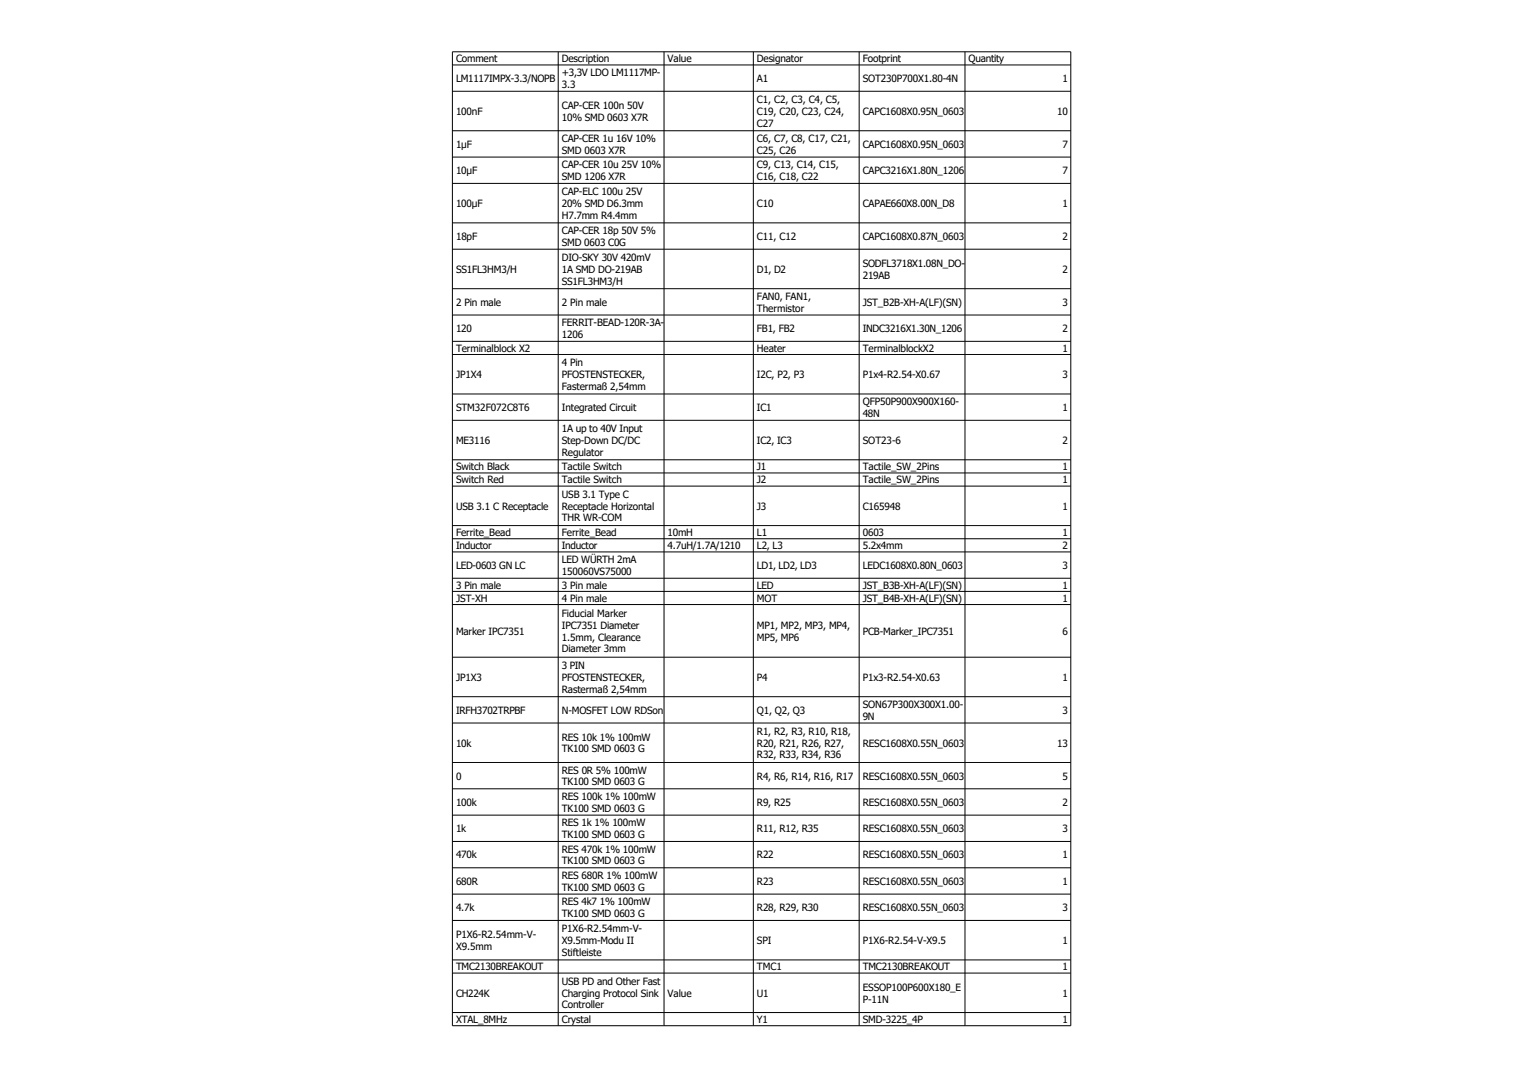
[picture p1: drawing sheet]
<svg xmlns="http://www.w3.org/2000/svg" width="297mm" height="210mm" viewBox="0 0 297 210" stroke-linecap="round" stroke-linejoin="round" font-family="sans-serif">
<defs><g id="words">
<g font-size="2">
<text x="88.9" y="12.1">Comment</text>
<text x="88.9" y="16">LM1117IMPX-3.3/NOPB</text>
<text x="109.5" y="12.1">Description</text>
<text x="109.5" y="14.8">+3,3V LDO LM1117MP-</text>
<text x="109.5" y="17.1">3.3</text>
<text x="130.2" y="12.1">Value</text>
<text x="147.6" y="12.1">Designator</text>
<text x="147.6" y="16">A1</text>
<text x="168.2" y="12.1">Footprint</text>
<text x="168.2" y="16">SOT230P700X1.80-4N</text>
<text x="188.8" y="12.1">Quantity</text>
<text x="207.2" y="16">1</text>
<text x="88.9" y="22.4">100nF</text>
<text x="109.5" y="21.3">CAP-CER 100n 50V</text>
<text x="109.5" y="23.5">10% SMD 0603 X7R</text>
<text x="147.6" y="20.1">C1, C2, C3, C4, C5,</text>
<text x="147.6" y="22.4">C19, C20, C23, C24,</text>
<text x="168.2" y="22.4">CAPC1608X0.95N_0603</text>
<text x="206.1" y="22.4">10</text>
<text x="88.9" y="28.8">1µF</text>
<text x="109.5" y="27.7">CAP-CER 1u 16V 10%</text>
<text x="109.5" y="30">SMD 0603 X7R</text>
<text x="147.6" y="24.7">C27</text>
<text x="147.6" y="27.7">C6, C7, C8, C17, C21,</text>
<text x="147.6" y="30">C25, C26</text>
<text x="168.2" y="28.8">CAPC1608X0.95N_0603</text>
<text x="207.2" y="28.8">7</text>
<text x="88.9" y="34">10µF</text>
<text x="109.5" y="32.8">CAP-CER 10u 25V 10%</text>
<text x="109.5" y="35.1">SMD 1206 X7R</text>
<text x="147.6" y="32.8">C9, C13, C14, C15,</text>
<text x="147.6" y="35.1">C16, C18, C22</text>
<text x="168.2" y="34">CAPC3216X1.80N_1206</text>
<text x="207.2" y="34">7</text>
<text x="88.9" y="40.4">100µF</text>
<text x="109.5" y="38.1">CAP-ELC 100u 25V</text>
<text x="109.5" y="40.4">20% SMD D6.3mm</text>
<text x="147.6" y="40.4">C10</text>
<text x="168.2" y="40.4">CAPAE660X8.00N_D8</text>
<text x="207.2" y="40.4">1</text>
<text x="88.9" y="46.8">18pF</text>
<text x="109.5" y="42.7">H7.7mm R4.4mm</text>
<text x="109.5" y="45.7">CAP-CER 18p 50V 5%</text>
<text x="109.5" y="47.9">SMD 0603 C0G</text>
<text x="147.6" y="46.8">C11, C12</text>
<text x="168.2" y="46.8">CAPC1608X0.87N_0603</text>
<text x="207.2" y="46.8">2</text>
<text x="88.9" y="53.2">SS1FL3HM3/H</text>
<text x="109.5" y="50.9">DIO-SKY 30V 420mV</text>
<text x="109.5" y="53.2">1A SMD DO-219AB</text>
<text x="147.6" y="53.2">D1, D2</text>
<text x="168.2" y="52.1">SODFL3718X1.08N_DO-</text>
<text x="207.2" y="53.2">2</text>
<text x="88.9" y="59.6">2 Pin male</text>
<text x="109.5" y="55.5">SS1FL3HM3/H</text>
<text x="109.5" y="59.6">2 Pin male</text>
<text x="147.6" y="58.5">FAN0, FAN1,</text>
<text x="168.2" y="54.4">219AB</text>
<text x="168.2" y="59.6">JST_B2B-XH-A(LF)(SN)</text>
<text x="207.2" y="59.6">3</text>
<text x="88.9" y="64.8">120</text>
<text x="109.5" y="63.6">FERRIT-BEAD-120R-3A-</text>
<text x="109.5" y="65.9">1206</text>
<text x="147.6" y="60.8">Thermistor</text>
<text x="147.6" y="64.8">FB1, FB2</text>
<text x="168.2" y="64.8">INDC3216X1.30N_1206</text>
<text x="207.2" y="64.8">2</text>
<text x="88.9" y="68.6">Terminalblock X2</text>
<text x="109.5" y="71.5">4 Pin</text>
<text x="147.6" y="68.6">Heater</text>
<text x="168.2" y="68.6">TerminalblockX2</text>
<text x="207.2" y="68.6">1</text>
<text x="88.9" y="73.7">JP1X4</text>
<text x="109.5" y="73.7">PFOSTENSTECKER,</text>
<text x="109.5" y="76">Fastermaß 2,54mm</text>
<text x="147.6" y="73.7">I2C, P2, P3</text>
<text x="168.2" y="73.7">P1x4-R2.54-X0.67</text>
<text x="207.2" y="73.7">3</text>
<text x="88.9" y="80.2">STM32F072C8T6</text>
<text x="109.5" y="80.2">Integrated Circuit</text>
<text x="147.6" y="80.2">IC1</text>
<text x="168.2" y="79">QFP50P900X900X160-</text>
<text x="168.2" y="81.3">48N</text>
<text x="207.2" y="80.2">1</text>
<text x="88.9" y="86.6">ME3116</text>
<text x="109.5" y="84.3">1A up to 40V Input</text>
<text x="109.5" y="86.6">Step-Down DC/DC</text>
<text x="109.5" y="88.9">Regulator</text>
<text x="147.6" y="86.6">IC2, IC3</text>
<text x="168.2" y="86.6">SOT23-6</text>
<text x="207.2" y="86.6">2</text>
<text x="88.9" y="91.7">Switch Black</text>
<text x="88.9" y="94.3">Switch Red</text>
<text x="109.5" y="91.7">Tactile Switch</text>
<text x="109.5" y="94.3">Tactile Switch</text>
<text x="147.6" y="91.7">J1</text>
<text x="147.6" y="94.3">J2</text>
<text x="168.2" y="91.7">Tactile_SW_2Pins</text>
<text x="168.2" y="94.3">Tactile_SW_2Pins</text>
<text x="207.2" y="91.7">1</text>
<text x="207.2" y="94.3">1</text>
<text x="88.9" y="99.4">USB 3.1 C Receptacle</text>
<text x="109.5" y="97.1">USB 3.1 Type C</text>
<text x="109.5" y="99.4">Receptacle Horizontal</text>
<text x="109.5" y="101.7">THR WR-COM</text>
<text x="147.6" y="99.4">J3</text>
<text x="168.2" y="99.4">C165948</text>
<text x="207.2" y="99.4">1</text>
<text x="88.9" y="104.5">Ferrite_Bead</text>
<text x="88.9" y="107.1">Inductor</text>
<text x="109.5" y="104.5">Ferrite_Bead</text>
<text x="109.5" y="107.1">Inductor</text>
<text x="130.2" y="104.5">10mH</text>
<text x="130.2" y="107.1">4.7uH/1.7A/1210</text>
<text x="147.6" y="104.5">L1</text>
<text x="147.6" y="107.1">L2, L3</text>
<text x="168.2" y="104.5">0603</text>
<text x="168.2" y="107.1">5.2x4mm</text>
<text x="207.2" y="104.5">1</text>
<text x="207.2" y="107.1">2</text>
<text x="88.9" y="111">LED-0603 GN LC</text>
<text x="109.5" y="109.8">LED WÜRTH 2mA</text>
<text x="109.5" y="112.1">150060VS75000</text>
<text x="147.6" y="111">LD1, LD2, LD3</text>
<text x="168.2" y="111">LEDC1608X0.80N_0603</text>
<text x="207.2" y="111">3</text>
<text x="88.9" y="114.8">3 Pin male</text>
<text x="88.9" y="117.4">JST-XH</text>
<text x="109.5" y="114.8">3 Pin male</text>
<text x="109.5" y="117.4">4 Pin male</text>
<text x="147.6" y="114.8">LED</text>
<text x="147.6" y="117.4">MOT</text>
<text x="168.2" y="114.8">JST_B3B-XH-A(LF)(SN)</text>
<text x="168.2" y="117.4">JST_B4B-XH-A(LF)(SN)</text>
<text x="207.2" y="114.8">1</text>
<text x="207.2" y="117.4">1</text>
<text x="88.9" y="123.8">Marker IPC7351</text>
<text x="109.5" y="120.4">Fiducial Marker</text>
<text x="109.5" y="122.7">IPC7351 Diameter</text>
<text x="109.5" y="124.9">1.5mm, Clearance</text>
<text x="147.6" y="122.7">MP1, MP2, MP3, MP4,</text>
<text x="147.6" y="124.9">MP5, MP6</text>
<text x="168.2" y="123.8">PCB-Marker_IPC7351</text>
<text x="207.2" y="123.8">6</text>
<text x="109.5" y="127.2">Diameter 3mm</text>
<text x="109.5" y="130.5">3 PIN</text>
<text x="88.9" y="132.8">JP1X3</text>
<text x="109.5" y="132.8">PFOSTENSTECKER,</text>
<text x="109.5" y="135.1">Rastermaß 2,54mm</text>
<text x="147.6" y="132.8">P4</text>
<text x="168.2" y="132.8">P1x3-R2.54-X0.63</text>
<text x="207.2" y="132.8">1</text>
<text x="88.9" y="139.2">IRFH3702TRPBF</text>
<text x="109.5" y="139.2">N-MOSFET LOW RDSon</text>
<text x="147.6" y="139.2">Q1, Q2, Q3</text>
<text x="147.6" y="143.3">R1, R2, R3, R10, R18,</text>
<text x="168.2" y="138.1">SON67P300X300X1.00-</text>
<text x="168.2" y="140.3">9N</text>
<text x="207.2" y="139.2">3</text>
<text x="88.9" y="145.6">10k</text>
<text x="109.5" y="144.5">RES 10k 1% 100mW</text>
<text x="109.5" y="146.8">TK100 SMD 0603 G</text>
<text x="147.6" y="145.6">R20, R21, R26, R27,</text>
<text x="147.6" y="147.9">R32, R33, R34, R36</text>
<text x="168.2" y="145.6">RESC1608X0.55N_0603</text>
<text x="206.1" y="145.6">13</text>
<text x="88.9" y="152">0</text>
<text x="109.5" y="150.9">RES 0R 5% 100mW</text>
<text x="109.5" y="153.2">TK100 SMD 0603 G</text>
<text x="147.6" y="152">R4, R6, R14, R16, R17</text>
<text x="168.2" y="152">RESC1608X0.55N_0603</text>
<text x="207.2" y="152">5</text>
<text x="88.9" y="157.2">100k</text>
<text x="109.5" y="156">RES 100k 1% 100mW</text>
<text x="109.5" y="158.3">TK100 SMD 0603 G</text>
<text x="109.5" y="161.2">RES 1k 1% 100mW</text>
<text x="147.6" y="157.2">R9, R25</text>
<text x="168.2" y="157.2">RESC1608X0.55N_0603</text>
<text x="207.2" y="157.2">2</text>
<text x="88.9" y="162.3">1k</text>
<text x="88.9" y="167.4">470k</text>
<text x="109.5" y="163.4">TK100 SMD 0603 G</text>
<text x="109.5" y="166.3">RES 470k 1% 100mW</text>
<text x="147.6" y="162.3">R11, R12, R35</text>
<text x="147.6" y="167.4">R22</text>
<text x="168.2" y="162.3">RESC1608X0.55N_0603</text>
<text x="168.2" y="167.4">RESC1608X0.55N_0603</text>
<text x="207.2" y="162.3">3</text>
<text x="207.2" y="167.4">1</text>
<text x="88.9" y="172.6">680R</text>
<text x="109.5" y="168.6">TK100 SMD 0603 G</text>
<text x="109.5" y="171.4">RES 680R 1% 100mW</text>
<text x="109.5" y="173.7">TK100 SMD 0603 G</text>
<text x="147.6" y="172.6">R23</text>
<text x="168.2" y="172.6">RESC1608X0.55N_0603</text>
<text x="207.2" y="172.6">1</text>
<text x="88.9" y="177.7">4.7k</text>
<text x="109.5" y="176.6">RES 4k7 1% 100mW</text>
<text x="109.5" y="178.8">TK100 SMD 0603 G</text>
<text x="147.6" y="177.7">R28, R29, R30</text>
<text x="168.2" y="177.7">RESC1608X0.55N_0603</text>
<text x="207.2" y="177.7">3</text>
<text x="88.9" y="183">P1X6-R2.54mm-V-</text>
<text x="88.9" y="185.3">X9.5mm</text>
<text x="109.5" y="181.8">P1X6-R2.54mm-V-</text>
<text x="109.5" y="184.1">X9.5mm-Modu II</text>
<text x="147.6" y="184.1">SPI</text>
<text x="168.2" y="184.1">P1X6-R2.54-V-X9.5</text>
<text x="207.2" y="184.1">1</text>
<text x="88.9" y="189.3">TMC2130BREAKOUT</text>
<text x="109.5" y="186.4">Stiftleiste</text>
<text x="147.6" y="189.3">TMC1</text>
<text x="168.2" y="189.3">TMC2130BREAKOUT</text>
<text x="207.2" y="189.3">1</text>
<text x="88.9" y="194.4">CH224K</text>
<text x="109.5" y="192.1">USB PD and Other Fast</text>
<text x="109.5" y="194.4">Charging Protocol Sink</text>
<text x="109.5" y="196.7">Controller</text>
<text x="130.2" y="194.4">Value</text>
<text x="147.6" y="194.4">U1</text>
<text x="168.2" y="193.3">ESSOP100P600X180_E</text>
<text x="168.2" y="195.5">P-11N</text>
<text x="207.2" y="194.4">1</text>
<text x="88.9" y="199.5">XTAL_8MHz</text>
<text x="109.5" y="199.5">Crystal</text>
<text x="147.6" y="199.5">Y1</text>
<text x="168.2" y="199.5">SMD-3225_4P</text>
<text x="207.2" y="199.5">1</text>
</g>
</g></defs>
<g fill="none" stroke="#000" stroke-width=".2">
<path d="M88.2 10.1h120.6v190h-120.6zM88.2 12.7h120.6M88.2 17.8h120.6M108.8 10.1v190M129.5 10.1v190M146.9 10.1v190M167.5 10.1v190M188.1 10.1v190M88.2 25.5h120.6M88.2 30.6h120.6M88.2 35.8h120.6M88.2 43.5h120.6"/>
<path d="M88.2 48.6h120.6M88.2 56.3h120.6M88.2 61.4h120.6M88.2 66.6h120.6M88.2 69.1h120.6M88.2 76.8h120.6M88.2 82h120.6M88.2 89.7h120.6M88.2 92.2h120.6M88.2 94.8h120.6M88.2 102.5h120.6M88.2 105.1h120.6"/>
<path d="M88.2 107.6h120.6M88.2 112.8h120.6M88.2 115.3h120.6M88.2 117.9h120.6M88.2 128.2h120.6M88.2 135.9h120.6M88.2 141h120.6M88.2 148.7h120.6M88.2 153.9h120.6M88.2 159h120.6M88.2 164.1h120.6M88.2 169.3h120.6"/>
<path d="M88.2 174.4h120.6M88.2 179.5h120.6M88.2 187.2h120.6M88.2 189.8h120.6M88.2 197.5h120.6"/>
</g>
<use href="#words"/>
</svg>
